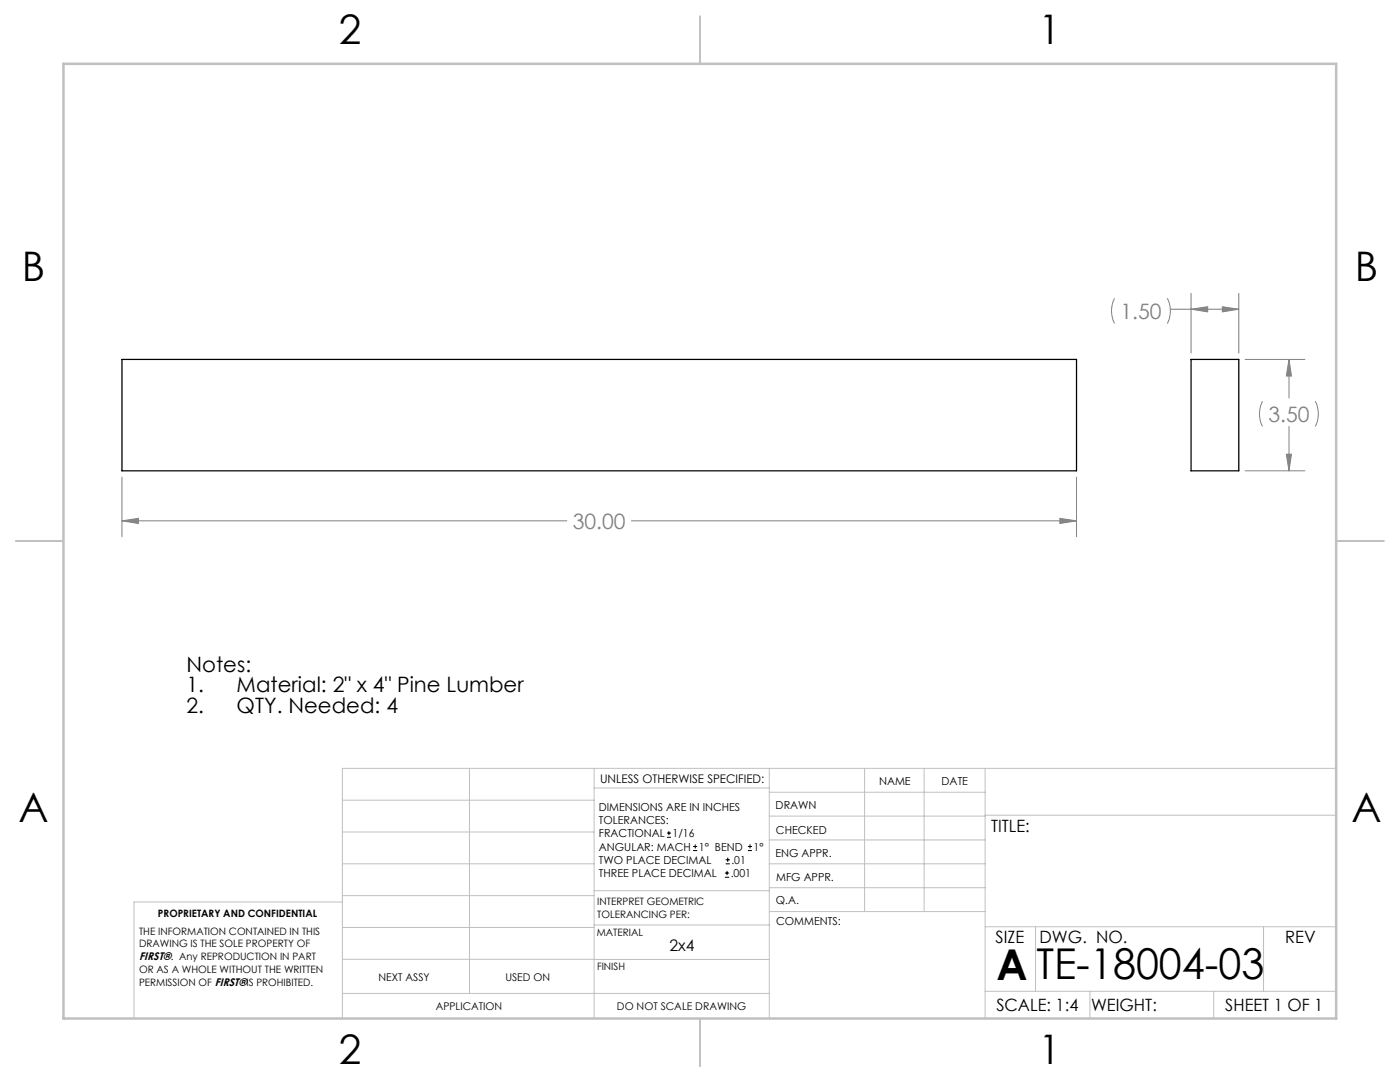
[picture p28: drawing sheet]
<svg xmlns="http://www.w3.org/2000/svg" width="279mm" height="216mm" viewBox="0 0 279 216" stroke-linecap="round" stroke-linejoin="round" font-family="sans-serif">
<defs><g id="words">
<g font-size="8.5">
<text x="198.9" y="195.5">A</text>
<text x="206.8" y="195.4">TE-18004-03</text>
</g>
<g font-size="8.1">
<text x="67.6" y="8.9">2</text>
<text x="207.3" y="8.9">1</text>
<text x="4.4" y="56.2">B</text>
<text x="270.4" y="56.2">B</text>
<text x="3.7" y="164.1">A</text>
<text x="269.7" y="164.1">A</text>
<text x="67.6" y="212.4">2</text>
<text x="207.3" y="212.4">1</text>
</g>
<g font-size="4.2" fill="#808080">
<text x="223.6" y="63.6">1.50</text>
<text x="253.1" y="84.2">3.50</text>
<text x="114.3" y="105.5">30.00</text>
</g>
<g font-size="4.2">
<text x="37.2" y="134">Notes:</text>
<text x="37.2" y="138.2">1.</text>
<text x="37.2" y="142.3">2.</text>
<text x="47.2" y="138.2">Material: 2&quot; x 4&quot; Pine Lumber</text>
<text x="47.2" y="142.3">QTY. Needed: 4</text>
</g>
<g font-size="3.4">
<text x="197.8" y="166">TITLE:</text>
<text x="198.7" y="188.1">SIZE</text>
<text x="207.5" y="188.1">DWG. NO.</text>
<text x="256.5" y="188.2">REV</text>
<text x="198.8" y="201.7">SCALE: 1:4</text>
<text x="217.7" y="201.8">WEIGHT:</text>
<text x="244.5" y="201.7">SHEET 1 OF 1</text>
</g>
<text font-size="3.2" x="133.6" y="189.8">2x4</text>
<text font-size="2.4" x="119.8" y="156.2">UNLESS OTHERWISE SPECIFIED:</text>
<g font-size="2.2">
<text x="119.5" y="161.8">DIMENSIONS ARE IN INCHES</text>
<text x="154.8" y="161.4">DRAWN</text>
<text x="175.4" y="156.6">NAME</text>
<text x="187.9" y="156.7">DATE</text>
<text x="119.5" y="164.4">TOLERANCES:</text>
<text x="119.5" y="167.1">FRACTIONAL</text>
<text x="134.2" y="167.1">1/16</text>
<text x="154.9" y="166.3">CHECKED</text>
<text x="119.5" y="172.4">TWO PLACE DECIMAL</text>
<text x="119.5" y="169.7">ANGULAR: MACH</text>
<text x="139.5" y="169.7">1° BEND</text>
<text x="146" y="172.4">.01</text>
<text x="150.4" y="169.7">1°</text>
<text x="154.8" y="171">ENG APPR.</text>
<text x="119.5" y="175">THREE PLACE DECIMAL</text>
<text x="145.8" y="175">.001</text>
<text x="154.9" y="175.7">MFG APPR.</text>
<text x="154.9" y="180.4">Q.A.</text>
<text x="154.9" y="184.6">COMMENTS:</text>
<text x="27.8" y="191.6">FIRST®. Any REPRODUCTION IN PART</text>
</g>
<g font-size="2.1">
<text x="75.5" y="195.7">NEXT ASSY</text>
<text x="100.9" y="195.7">USED ON</text>
<text x="86.9" y="201.5">APPLICATION</text>
<text x="123.1" y="201.6">DO NOT SCALE DRAWING</text>
</g>
<g font-size="2">
<text x="31.5" y="182.9">PROPRIETARY AND CONFIDENTIAL</text>
<text x="119.2" y="180.6">INTERPRET GEOMETRIC</text>
<text x="119.2" y="183.1">TOLERANCING PER:</text>
<text x="27.8" y="186.5">THE INFORMATION CONTAINED IN THIS</text>
<text x="27.8" y="189">DRAWING IS THE SOLE PROPERTY OF</text>
<text x="119.1" y="186.7">MATERIAL</text>
<text x="27.8" y="194.1">OR AS A WHOLE WITHOUT THE WRITTEN</text>
<text x="27.8" y="196.7">PERMISSION OF FIRST®IS PROHIBITED.</text>
<text x="119.1" y="193.5">FINISH</text>
</g>
</g></defs>
<g fill="none" stroke="#c0c0c0" stroke-width=".2">
<path d="M68.3 159.7h50.3M93.7 153.3v44.9M118.6 153.3v49.9M118.6 157.2h34.9M153.5 153.3v49.9M153.5 158.1h43.1M172.5 153.3v28.6M184.4 153.3v28.6M196.6 153.3v49.9M266.7 153.3h-198.4v49.9M68.3 178.7h50.3M68.3 172.4h50.3"/>
<path d="M68.3 166h50.3M68.3 180h-41.6v23.2M118.6 177.7h35M153.5 167.6h43.1M153.5 162.8h43.1M153.5 172.4h43.1M153.5 177.1h43.1M196.6 162.7h70.1M68.3 198.2h85.2M68.3 191.4l85.2 .1M68.3 185.1h50.3M118.6 184.6h35"/>
<path d="M153.6 181.9h43M196.6 197.8h70.1M196.6 184.9h70.1M206.7 184.9v12.9M217.5 197.8v5.4M242.2 197.8v5.4M252.2 184.9v12.9"/>
</g>
<path d="M139.7 3.2v9.5M3.1 107.9h9.6M266.7 107.9h9.5M139.7 203.2v9.6" fill="none" stroke="#c0c0c0" stroke-width=".25"/>
<path d="M12.7 12.7h254v190.5h-254z" fill="none" stroke="#c0c0c0" stroke-width=".5"/>
<g fill="none" stroke="#808080" stroke-width=".2">
<path d="M222.4 59.5a5.6 5.6 0 0 0 0 5.1M233 59.5a5.6 5.6 0 0 1 0 5.1M237.7 58.5v11.9M247.2 58.5v11.9M233.6 61.7h13.6M237.7 61.7l3.3-.5v1zM243.9 61.2l3.3 .5-3.3 .5zM248.5 71.7h11.9M257.2 71.7l.5 3.3h-1zM257.2 71.7v7.7M24.3 95.2v11.9M214.8 95.2v11.9"/>
<path d="M248.5 93.9h11.9M252 80a5.6 5.6 0 0 0 0 5.1M256.7 90.6h1l-.5 3.3zM257.2 85.1v8.8M262.5 80a5.6 5.6 0 0 1 0 5.1M24.3 103.9l3.3-.5v1.1zM24.3 103.9h88.8M126 103.9h88.8M211.5 103.4l3.3 .5-3.3 .6z"/>
</g>
<path d="M24.3 103.9l3.3-.5v1.1zM211.5 103.4l3.3 .5-3.3 .6zM256.7 90.6h1l-.5 3.3zM257.2 71.7l.5 3.3h-1zM237.7 61.7l3.3-.5v1zM243.9 61.2l3.3 .5-3.3 .5z" fill="#808080"/>
<path d="M24.3 71.7h190.5v22.2h-190.5zM237.7 71.7h9.5v22.2h-9.5z" fill="none" stroke="#000" stroke-width=".25"/>
<g fill="none" stroke="#000" stroke-width=".2">
<path d="M133.1 167.1h.8M133.1 166.2h.8M133.5 165.8v.9M138.3 169.7h.8M138.3 168.9h.8M138.7 168.5v.8M144.7 175h.8M144.7 174.2h.8M144.8 172.4h.9M144.8 171.6h.9M145.1 173.8v.8M145.2 171.1v.9"/>
<path d="M149.3 169.7h.8M149.3 168.9h.8M149.7 168.5v.8"/>
</g>
<use href="#words"/>
</svg>
